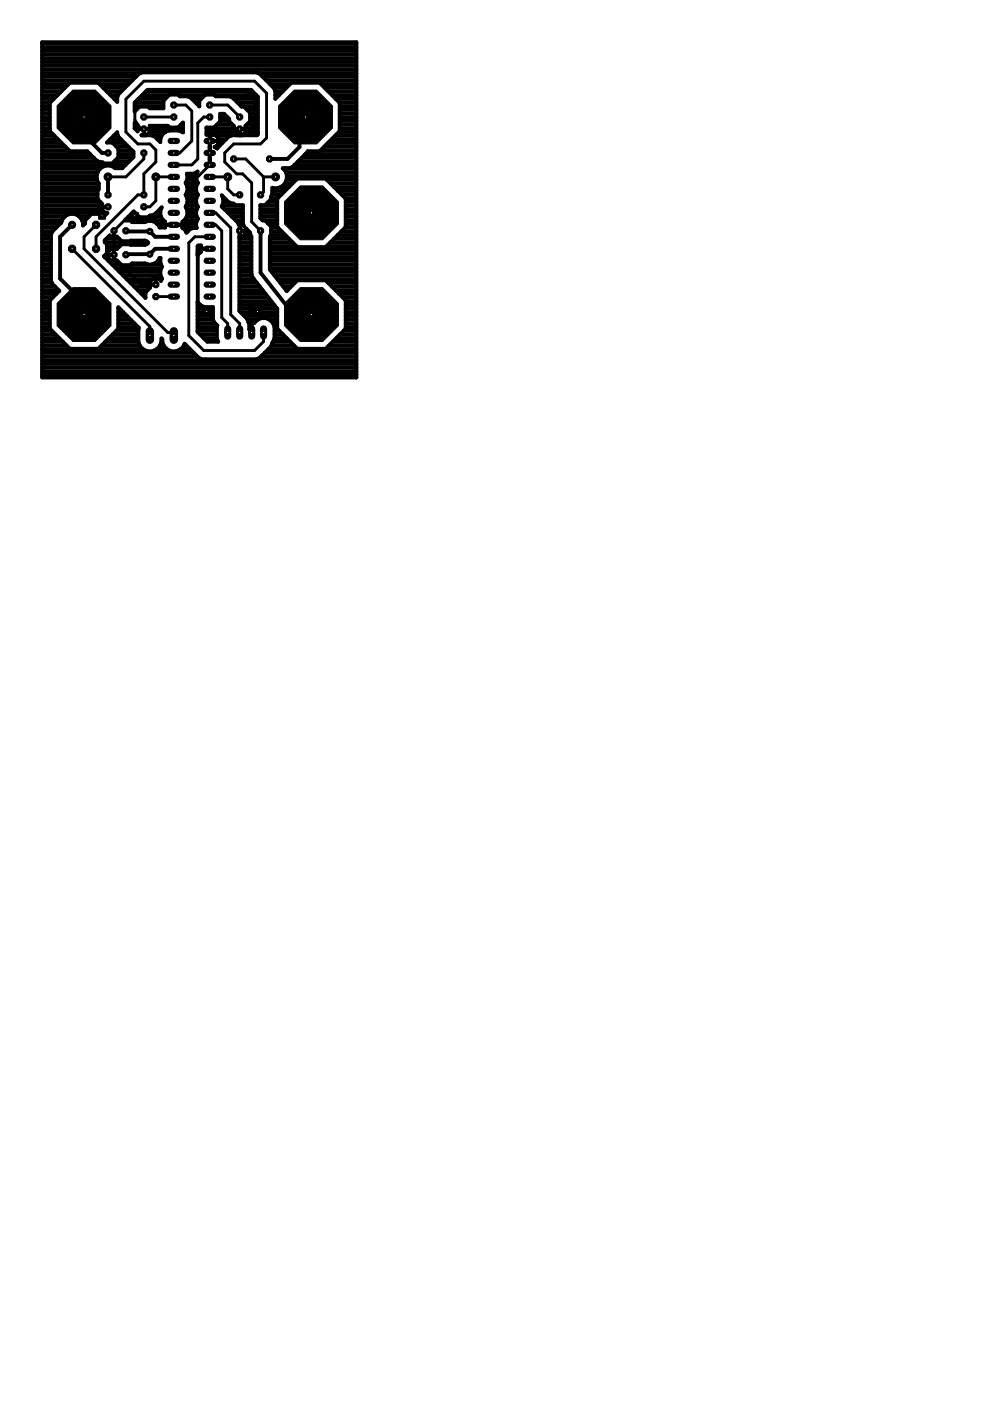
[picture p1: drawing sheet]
<svg xmlns="http://www.w3.org/2000/svg" width="210mm" height="297mm" viewBox="0 0 210 297" stroke-linecap="round" stroke-linejoin="round" font-family="sans-serif">
<g fill="#000" stroke="#000" stroke-width=".83">
<path d="M8.9 9h66.7zM8.9 19.4h4.1zM8.9 18.6h4.9zM8.9 17.8h5.6zM8.9 17h19.1zM8.9 16.3h19.9zM8.9 15.5h20.9zM8.9 14.7h66.7zM8.9 13.9h66.7zM8.9 13.1h66.7zM8.9 12.4h66.7zM8.9 11.6h66.7z"/>
<path d="M8.9 10.8h66.7zM8.9 10h66.7zM8.9 9.2h66.7zM14.8 17.5l-4.2 4.3zM14.8 17.5h6zM21.1 17.8h6.2zM21.9 18.6h4.6zM22.6 19.4h3.1zM25.1 20l-.3 .6zM28.9 16.2l-3.8 3.8zM29.5 15.6l-.6 .6zM29.5 15.6l.6-.3z"/>
<path d="M30.9 19.4h22.7zM31.3 19h21.9zM53.2 19l1.5 1.5zM30.1 15.3h23.5zM53.6 15.3h.8zM54.7 15.5h20.9zM54.4 15.3l.6 .3zM55.7 16.3h19.9zM56.5 17h19.1zM57.2 17.8h4.3zM55 15.6l2.6 2.6zM58 18.6h2.7z"/>
<path d="M57.6 18.2l.5 .5zM58.1 18.7l.3 .7zM58.4 19.4h1.5zM61.8 17.5l-3.4 3.5zM61.8 17.5h6zM68.1 17.8h7.5zM68.8 18.6h6.8zM69.6 19.4h6zM75.6 9v71zM8.9 39.7h12zM8.9 38.9h12zM8.9 38.1h11.7z"/>
<path d="M8.9 37.3h11.6zM8.9 36.6h11.8zM8.9 35.8h12.4zM8.9 35h17.7zM8.9 34.2h11.9zM8.9 33.4h11zM8.9 32.7h10.2zM8.9 31.9h5.7zM8.9 31.1h4.9zM8.9 30.3h4.1zM8.9 29.5h3.4zM8.9 28.7h2.6z"/>
<path d="M8.9 28h1.8zM8.9 27.2h1.7zM8.9 26.4h1.7zM8.9 25.6h1.7zM8.9 24.8h1.7zM8.9 24.1h1.7zM8.9 23.3h1.7zM8.9 22.5h1.7zM8.9 21.7h1.7zM8.9 21h2.5zM8.9 20.2h3.3zM10.6 21.8v6z"/>
<path d="M10.6 27.8l4.2 4.3zM14.8 32.1h3.7zM18.5 32.1l1.5 1.4zM20 33.5l.5 .6zM20.5 34.1l.7 .3zM20.5 37v1zM20.5 38l.4 .9zM20.9 36.2l-.4 .8zM20.9 38.9v1.3zM21.2 34.4h.5zM20.9 36.2l.6-.7zM17.8 28.6l3.8 3.8z"/>
<path d="M21.6 32.4h1.3zM21.7 34.4l.3 .2zM22 34.6h1.8zM21.5 35.5l.9-.4zM22.7 30.2l2.1-2.2zM22.4 35.1h1zM23.4 29.5h2.2zM23.4 20.2h1.6zM25.1 33.3l-1.3 1.3zM22.7 30.2h1.1zM23.9 30.3h2.5zM24.2 28.7h.8z"/>
<path d="M24.2 21h.6zM23.4 35.1l.8 .4zM24.2 34.2h3.2zM24.2 35.5l.2 .2zM24.7 31.1h2.5zM24.8 20.6v.8zM24.8 21.4v.2zM20.8 17.5l4 4.1zM24.8 28v.4zM24.8 28.4l.3 .6zM25 33.4h3.2zM25.1 31.5v1.8z"/>
<path d="M23.8 30.2l1.3 1.3zM25.1 32.7h3.2zM25.1 31.9h2.9zM25.1 29l.6 .6zM25.7 29.6l2.5 2.5zM24.4 35.7h1.5zM28.2 32.1l.1 .1zM28.3 32.2v1.1zM25.9 35.7l2.4-2.4zM28.6 26v1.2zM28.6 26l.7 .7zM28.6 21.8v1.8z"/>
<path d="M28.6 21.8l2.7-2.8zM28.6 27.2h.6zM28.6 26.4h.4zM28.6 23.3h.3zM28.6 22.5h6zM28.6 21.7h6zM29.2 26.8v.5zM29.2 27.3h1.3zM29.2 27.3v.6zM28.6 27.2l.6 .7zM29.3 26.7l-.1 .1zM29.4 21h5.7z"/>
<path d="M29.6 22.6l-1 1zM30 28.7h.5zM30.2 20.2h5.6zM30.5 27.3v1.4zM30.5 28.7h.6zM30.5 27.3h1.3zM31.1 28.7l.7-.8zM29.6 22.6h1.8zM31.7 28h3.4zM31.8 26.7h3.8zM31.4 22.6l.4 .4zM31.8 27.3v.6z"/>
<path d="M31.8 26.8v.5zM31.7 26.7l.1 .1zM31.8 27.2h7zM30 28.7h2.2zM32.3 28.7h2zM32.2 28.7l.6 .3zM32.8 29l.5 .5zM33.4 29.5h.6zM34 29.5v.6zM33.3 29.5l.7 .6zM34.3 28.6l-.3 .9zM34.6 21.4v1.6z"/>
<path d="M31.8 23h2.8zM34.3 28.6l.6-.6zM35.6 26.7l.3 .3zM34.9 28l.9-.3zM35.9 27h1.9zM35.9 20.1l-1.3 1.3zM37.8 27l1-1zM35.9 20.1h1.9zM37.9 20.2h5.6zM35.8 27.7h2.2zM37.8 20.1l.3 .3zM38.4 26.4h.4z"/>
<path d="M38.7 28h.1zM38 27.7l.8 .3zM38.8 26v2.1zM39.7 38l-.3 .8zM39.4 38.9h2.5zM39.6 36.8h.7zM39.6 38.1h2.1zM39.4 38.8l.3 .8zM39.7 37.1v.9zM39.6 36.8l.1 .3zM39.7 39.7h1.9zM39.7 37.3h1.9z"/>
<path d="M38.1 20.4h1.7zM40.3 36.8h.7zM39.8 20.4l.6 .3zM40.7 21h2zM40.4 20.7l.6 .5zM41 36.8l.7-.3zM41.5 21.7h.7zM41.6 37.1v.9zM41.6 38l.3 .8zM41.6 39.6v.9zM41.7 36.6h.1zM41.7 36.5l.2-.1z"/>
<path d="M41.9 36.4l-.3 .7zM41.9 38.8l-.3 .8zM41 21.2l1.2 1.3zM42.2 21.4v1.2zM42.2 21.4l1.4-1.3zM43.8 27v1.6zM43.8 27h1.6zM43.8 28h5.8zM43.8 27.2h5.7zM44.5 33.7v1.3zM44.5 32.4v1.3zM44.5 31.2v1.2z"/>
<path d="M44.5 29.9v1.3zM44.5 29.9h1.9zM44.5 28.6v1.3zM43.8 28.6h.7zM44.5 28.6h.7zM45.4 27l1.3-1.3zM43.6 20.1h1.8zM45.2 28.6h.2zM45.5 31.2l.1-.1zM45.5 20.2h8.8zM45.5 31.2h.1zM45.6 31.1l.2-.1z"/>
<path d="M45.4 28.6l.2 .1zM45.7 31.1h.7zM45.4 20.1l.3 .3zM45.8 28.7h3.2zM45.6 31.2l.2 .1zM45.8 31l.2-.1zM45.6 28.7l.2 .1zM45.8 31.3l.2 .1zM46.1 30.8l-.1 .1zM45.8 28.8l.2 .1zM46 26.4h3.3zM46.2 30.6l-.1 .2z"/>
<path d="M46 28.9l.1 .1zM46.4 30.4l-.2 .2zM46.1 29l.1 .2zM46.4 30.2v.2zM46.2 29.2l.2 .2zM46.4 30.3h.7zM46.4 29.5h1.5zM46.4 30v.2zM46.4 29.4v.2zM46.4 29.6v.2zM46.6 30.9l-.5 .5zM46.7 24.1v1.6z"/>
<path d="M46.7 24.1h.8zM46.7 25.6h1.9zM46.7 24.8h1.5zM47.5 24.1l1.1 1.1zM45.7 20.4h2.2zM48.5 29l-1.9 1.9zM48.6 25.2v.5zM48.6 25.7l1 1zM47.9 20.4h.7zM48.5 29l.7-.3zM48.6 20.4l.7 .3zM49.5 26.8v.5z"/>
<path d="M49.5 27.3h1.3zM49.5 27.3v.6zM49.5 27.9l.8 .8zM49.6 21h5.1zM49.6 26.7l-.1 .1zM49.2 28.7h.7zM50.3 28.7h.5zM50.4 21.7h4.3zM50.8 27.3v1.4zM50.8 28.7h.6zM50.8 27.3h1.3zM51.1 22.5h3.6z"/>
<path d="M49.3 20.7l1.9 1.9zM51.4 28.7l.7-.8zM51.2 22.6h.5zM52 26.7l1-1zM52.1 28h2.6zM52.1 27.3v.6zM52.1 26.8v.5zM52 26.7l.1 .1zM52.1 27.2h2.6zM52.3 26.4h2.4zM52.4 23.3h2.3zM53 23.9v1.8z"/>
<path d="M51.7 22.6l1.3 1.3zM53 25.6h1.7zM53 24.8h1.7zM53 24.1h1.7zM49.9 28.7h4.6zM54.7 20.5v8zM54.7 28.5l-.2 .2zM57.1 33.7h3.9zM57.7 39.8l.3 .1zM58 39.9h.9zM58.4 19.4v1.6zM58.4 20.2h.8z"/>
<path d="M58.9 39.9l.9-.4zM59.4 39.7h1.8zM59.8 39.5l.7-.6zM59.9 35.7h.7zM60.1 35.8h15.5zM60.4 38.9h1.6zM60.8 38l-.3 .9zM59.9 35.7l.6 .5zM60.6 35.7h.8zM60.6 36.6h15zM60.7 38.1h2.1zM60.8 37v1z"/>
<path d="M60.5 36.2l.3 .8zM60.8 37.3h14.8zM61 33.7l2.5-2.5zM61.4 35.7l.7-.4zM62.1 35.3l2.5-2.5zM62.4 35h13.2zM63 37.9l-4.2 4.2zM63.2 34.2h12.4zM63.5 26.1v5.1zM64 33.4h11.6zM64.6 32.8l.6-.5zM64.8 32.7h10.8z"/>
<path d="M65.2 32.1v.2zM65.2 32.1h2.6zM72 27.8l-4.2 4.3zM68 31.9h7.6zM68.8 31.1h6.8zM63 37.9h6zM69.3 38.1h6.3zM69.5 30.3h6.1zM70.1 38.9h5.5zM70.3 29.5h5.3zM70.4 20.2h5.2zM70.9 39.7h4.7z"/>
<path d="M71.1 28.7h4.5zM71.2 21h4.4zM71.9 28h3.7zM71.9 21.7h3.7zM72 21.8v6zM67.8 17.5l4.2 4.3zM72 27.2h3.6zM72 26.4h3.6zM72 25.6h3.6zM72 24.8h3.6zM72 24.1h3.6zM72 23.3h3.6z"/>
<path d="M72 22.5h3.6zM8.9 60h2.1zM8.9 59.2h1.9zM8.9 58.4h1.9zM8.9 57.6h1.9zM8.9 56.9h1.9zM8.9 56.1h1.9zM8.9 55.3h1.9zM8.9 54.5h1.9zM8.9 53.7h1.9zM8.9 53h1.9zM8.9 52.2h1.9z"/>
<path d="M8.9 51.4h1.9zM8.9 50.6h1.9zM8.9 49.8h1.9zM8.9 49h2.2zM8.9 48.3h3zM8.9 47.5h3.8zM8.9 46.7h4.3zM8.9 45.9h4.9zM8.9 45.1h13.4zM8.9 44.4h12.7zM8.9 43.6h12.7zM8.9 42.8h12.4z"/>
<path d="M8.9 42h11.8zM8.9 41.2h11.8zM8.9 40.5h11.8zM10.8 49.8v.8zM10.8 50.6v8.9zM10.8 59.5l.3 .7zM11.1 49.1l-.3 .7zM12.7 50.2v8.9zM12.7 50.2l2.6-2.5zM13 47.2l-1.9 1.9zM13.3 46.4l-.3 .8zM14 45.7l-.7 .7z"/>
<path d="M14 45.7l.8-.3zM14.8 45.4h.9zM15.7 45.4l.9 .3zM16.8 45.9h2zM16.6 45.7l.6 .7zM17.4 46.7h.7zM17.6 47.2v.6zM17.2 46.4l.4 .8zM17.6 47.5h.3zM18.1 46.7v.6zM18.1 47.3l-.5 .5zM19.4 45.4l-1.3 1.3z"/>
<path d="M20.7 40.4v1.8zM20.7 42.2l1 1zM20.9 40.2l-.2 .2zM21 43.9h1.9zM19.4 45.4h1.9zM21.6 43.3v.6zM21.6 43.9h1.3zM21.6 43.9v.5zM21.6 44.4l.8 .8zM21 43.9l.6 1.9zM21.6 43.3l.1-.1zM21.9 45.9h.1z"/>
<path d="M21.3 45.4l.6 .6zM22 54.3l.7-.6zM22.2 51v.3zM22.2 51l1.1-1.1zM22.2 54.5h.6zM22.3 51.4h9zM22.4 45.2h.4zM22.6 50.6h2.7zM22.6 53.7h.2zM22.7 51.8v1.9zM22.2 51.3l.5 .5zM22.7 53h.6z"/>
<path d="M22.7 52.2h2.7zM22.8 45.2l-.9 .8zM22.8 53.5v.5zM22.8 54h1.4zM22.8 54v.5zM22.8 54.5l.8 .8zM22.9 37.5v3.8zM23 55.3h.6zM23.3 49.9l.3 .3zM23.6 50.2h.6zM23.6 52.7l-.8 .8zM23.6 55.3h.6z"/>
<path d="M23.8 56.1h1.8zM24.2 49v1.2zM24.2 52.7v1.3zM23.6 52.7h.6zM24.2 54v1.3zM24.2 50.2h.5zM24.2 55.3h.5zM24.6 56.9h9.6zM24.7 50.2h.1zM24.2 52.7h.5zM24.7 55.3l.1-.1zM24.7 55.3h.2z"/>
<path d="M24.8 50.2l1 .9zM24.7 52.7l.1 .1zM24.8 55.2l1 1zM25.3 57.6h8.7zM25.8 51.1h1.8zM25.8 51.8l-1 1zM25.8 56.2h1.8zM26.1 58.4h8zM26.5 46.7l1.8-1.9zM26.5 46.7h8.1zM26.8 49.1h5zM26.8 53.9h5z"/>
<path d="M26.9 59.2h5.4zM27.2 45.9h2.3zM26.5 46.7h1.1zM27.6 51.1l.1-.1zM25.8 51.8h1.8zM27.6 56.2l.4-.4zM27.7 60h4zM27.7 51h3zM27.6 51.8l.1 .1zM27.7 56.1h3.6zM27.6 46.7l.4 .4zM28 55.8h2.7z"/>
<path d="M28 45.1h.7zM28.3 44.8l1.3 1.3zM28.6 45.8l.6 .6zM29.6 46.1h1.8zM28 47.1h2.7zM30.7 51l.4 .2zM27.7 51.9h3zM30.7 55.8l.6 .3zM31.1 51.2l.3 .3zM30.7 51.9l.4-.1zM30.7 47.1l.6-.3zM31.3 56.1h.9z"/>
<path d="M31.8 45.7l-.4 .4zM31.1 51.8l.3-.3zM31.6 45.9h2.5zM31.7 59.8v.5zM31.8 49.1l1.1 1.1zM31.8 53.9l1.1-1.2zM31.8 45.7h.4zM32.2 45.7l.6-.3zM31.3 46.8h.9zM32.2 56.1l.8-.3zM32.3 56.1h1.8zM32.5 59l-.8 .8z"/>
<path d="M32.8 45.4l1.3-1.2zM32.9 50.2h4zM32.9 52.7h4zM32.2 46.8l.8 .4zM33 55.8l.7-.7zM33 59v1.3zM32.5 59h.5zM33.1 45.1h.9zM33.3 47.5h1.6zM33.5 55.3h.5zM33 59h.6zM33 47.2l.7 .6z"/>
<path d="M33.8 54.7l-.1 .4zM33.8 59.2h.5zM33.7 47.8l.1 .4zM33.8 54.7h.2zM33.9 44.4h.2zM34 44.7v.9zM34 45.6l.3 .8zM34 54.8v.9zM34 55.7l.3 .8zM34 57.4v.9zM34 58.3l.3 .8zM34 54.7v.1z"/>
<path d="M34.1 44.2l.2-.2zM33.6 59l.5 .6zM34.3 44l-.3 .7zM34.3 46.4l.6 .6zM34.3 56.6l-.3 .8zM34.3 59.1l-.2 .5zM34.9 47.7h2zM34.9 47.8v.2zM34.9 47.3v.3zM34.9 48l.1 .2zM35 47.2l-.1 .1zM33.8 48.2h1.2z"/>
<path d="M35 47v.2zM36.9 47.7h1.9zM38.7 48.2v.1zM38.7 48.3h3zM38.8 48l-.1 .2zM38.7 47v.2zM38.8 47l.6-.6zM38.8 47.8v.2zM38.7 47.2l.1 .1zM38.8 47.5h2.8zM38.8 47.3v.3zM39.1 46.7h2.7z"/>
<path d="M38.8 48.3l.6 .7zM39.7 45.6l-.3 .8zM39.7 43l-.3 .8zM39.7 40.5l-.3 .8zM39.4 41.2h2.5zM39.4 49h.4zM39.5 43.6h2.3zM39.4 49l.1 .3zM39.6 45.9h2.1zM39.6 44.4h2.1zM39.7 42h2zM39.7 44.7v.9z"/>
<path d="M39.4 43.9l.3 .8zM39.7 42.1v.9zM39.4 41.3l.3 .8zM39.7 39.6v.9zM39.7 49.1l-.2 .2zM39.7 45.1h1.9zM39.7 42.8h1.9zM39.7 40.5h1.9zM40.2 48.6l-.5 .5zM40.2 48.6l.7-.3zM41.6 40.5l.3 .8zM41.6 42.1v.9z"/>
<path d="M41.6 43l.3 .8zM41.6 44.7v.9zM41.6 45.6l.3 .8zM41.6 47.2v.9zM41.6 48.1l.1 .2zM40.9 48.3h.8zM41.9 52.2v2zM42.1 52l-.2 .2zM41.9 53.7h.3zM41.9 53h.6zM41.9 41.3l-.3 .8zM41.9 43.9l-.3 .8z"/>
<path d="M41.9 46.4l-.3 .8zM41.9 54v.2zM41.9 53.4l.7-.7zM42 52.2h.6zM42.1 52h.4zM42.5 52.7h2zM42.5 52.9v.1zM42.5 52.4v.2zM42.5 53l.1 .3zM41.9 54l.7-.6zM42.6 52.7h1.9zM42.6 52.2l-.1 .2z"/>
<path d="M42.6 53.3l.1 .1zM42.7 52.1l-.1 .1zM47.3 43l-.3 .8zM47 41.4l1 1zM47.1 43.6h4.4zM47.3 42h.3zM47 43.8l.3 .3zM47.3 42.1v.9zM47 41.4l.3 .7zM47.3 42.8h1.1zM47.6 44.4h3.9zM48 42.4l.5 .5z"/>
<path d="M48.4 45.1h3.1zM48.5 42.9l.7 .3zM49.1 45.9h2.4zM49.2 43.2h.4zM49.6 43.2l.3 .3zM49.9 43.5h1.6zM49.9 46.7h1.6zM47.3 44.1l3.2 3.1zM50.6 47.5h.9zM50.5 47.2l.1 .4zM50.8 60h3.7zM50.8 59.2h3z"/>
<path d="M50.8 58.4h2.6zM50.8 57.6h2.5zM50.8 56.9h2.5zM50.8 56.1h2.5zM50.8 55.3h2.5zM50.8 54.5h2.5zM50.8 53.7h2.5zM50.8 53h2.5zM50.8 52.2h2.5zM50.8 51.4h2.5zM50.8 50.6h2.5zM50.8 47.6v1.3z"/>
<path d="M50.6 47.6h.2zM50.8 48.9v1.3zM50.8 50.2h.6zM50.8 48.9h1.3zM50.8 47.6h.6zM51.4 50.2l.7-.7zM51.5 43.5v3.9zM51.5 47.4l.3 .6zM51.4 47.6l.4 .4zM51.8 49.8h1.2zM52.1 48.9v.6zM52.1 48.4v.5z"/>
<path d="M52.1 48.4l.2 .2zM52.1 49h.6zM52.3 48.6l.7 .7zM53 49.3v.5zM53 49.8l.3 .3zM53.3 58v.1zM53.3 50.1v7.6zM53.3 57.7v.3zM53.3 58.1v.1zM53.3 58.2l.1 .3zM53.4 58.5l.1 .2zM53.5 58.7l.1 .1z"/>
<path d="M53.6 58.8v.1zM53.6 58.9l.2 .2zM53.8 59.1l5 6.4zM55.2 43.5v2.8zM55.2 43.5h1zM55.2 45.9h3.6zM55.2 45.1h3.6zM55.2 44.4h3.6zM55.2 43.6h3.6zM55.2 57.8l7 8.9zM55.2 48.9v8.9zM55.6 46.7h3.2z"/>
<path d="M55.2 46.3l.5 .4zM55.7 46.7h.5zM56.2 43.5l1.3-1.3zM56.9 42.8h1.9zM56.9 47.5h1.9zM57.2 50.1v7zM57.2 50.1l.3-.3zM57.2 56.9h18.4zM57.2 56.1h18.4zM57.2 55.3h18.4zM57.2 54.5h18.4zM57.2 53.7h18.4z"/>
<path d="M57.2 53h18.4zM57.2 52.2h5.6zM57.2 51.4h4.8zM57.2 50.6h4.1zM57.5 48v1.8zM56.2 46.7l1.3 1.3zM57.5 41.7v.5zM57.7 41l-.2 .7zM57.5 49.8h3zM57.5 49h2.2zM57.5 48.3h1.4zM57.5 42h1.4z"/>
<path d="M57.6 57.6h18zM57.7 41.2h1.9zM57.7 39.8v1.2zM57.7 40.5h2.7zM58.2 58.4h17.4zM58.8 42.1v6zM58.8 48.1l4.2 4.3zM58.8 59.2h16.8zM59.4 60h3.1zM63 59.4l-2.2 2.3zM63 52.4h6zM63 59.4h6z"/>
<path d="M69 52.4l4.3-4.3zM69.3 52.2h6.3zM69.6 60h6zM70 51.4h5.6zM70.8 50.6h4.8zM71.6 49.8h4zM71.6 40.5h4zM72.4 49h3.2zM72.4 41.2h3.2zM73.2 48.3h2.4zM73.2 42h2.4zM73.3 42.1v6z"/>
<path d="M69 37.9l4.3 4.2zM73.3 47.5h2.3zM73.3 46.7h2.3zM73.3 45.9h2.3zM73.3 45.1h2.3zM73.3 44.4h2.3zM73.3 43.6h2.3zM73.3 42.8h2.3zM8.9 79.5h66.7zM8.9 78.7h66.7zM8.9 77.9h66.7zM8.9 77.2h66.7z"/>
<path d="M8.9 76.4h66.7zM8.9 75.6h32.9zM8.9 74.8h32.2zM8.9 74h21.4zM8.9 73.2h5.2zM8.9 72.5h4.4zM8.9 71.7h3.6zM8.9 70.9h2.8zM8.9 70.1h2.1zM8.9 69.3h1.7zM8.9 68.6h1.7zM8.9 67.8h1.7z"/>
<path d="M8.9 67h1.7zM8.9 66.2h1.7zM8.9 65.4h1.7zM8.9 64.7h1.7zM8.9 63.9h1.7zM8.9 63.1h2.3zM8.9 62.3h3zM8.9 61.5h3.5zM8.9 60.7h2.7zM10.6 63.7v6zM10.6 69.7l4.2 4.3zM11.1 60.2l.5 .5z"/>
<path d="M11.6 60.7l1 1zM12.6 61.7l-2 2zM14.8 74h6zM17.8 64.2v2.5zM12.7 59.1l5.1 5.1zM20.8 74l4.3-4.3zM21.5 73.2h8.1zM22.3 72.5h7zM23.1 71.7h6.2zM23.9 70.9h5.4zM24.7 70.1h4.6zM25.1 65.2v4.5z"/>
<path d="M25.1 65.2l4.3 4.3zM25.1 69.3h4.2zM25.1 68.6h3.4zM25.1 67.8h2.6zM25.1 67h1.8zM25.1 66.2h1zM25.1 65.4h.3zM28.4 60.7h3.3zM29.2 61.5h2.1zM29.3 69.8v2.7zM29.3 72.5l.4 .9zM29.4 69.5l-.1 .3z"/>
<path d="M29.7 73.4l.7 .7zM30 62.3h.8zM30.4 74.1l.9 .4zM30.8 62v1.1zM22 54.3l8.8 8.8zM31.3 74.5h1zM31.7 60.3h1.3zM31.7 60.3v.6zM31.7 60.9l.1 .1zM31.8 61l-1 1zM32.3 74.5l.9-.4zM33.2 74.1l.6-.7z"/>
<path d="M33.3 74h2.1zM34.2 72.5l-.4 .9zM33.9 73.2h.8zM34.2 71.8v.7zM34.2 71.8l.2 .1zM34.2 72.5h.2zM34.4 71.9v.6zM34.4 72.5l.4 .9zM34.8 73.4l.7 .7zM35.5 74.1l.9 .4zM36.4 74.5h.9zM37.3 74.5l.9-.4z"/>
<path d="M38.2 74.1l.7-.7zM38.3 74h2zM39.1 72.9l-.2 .5zM39 73.2h.5zM39.1 72.9l3 3zM41.9 64v6.4zM41.9 64v.1zM41.9 70.1h4.1zM41.9 69.3h4.1zM41.9 68.6h3.7zM41.9 67.8h3.3zM41.9 67h3.2z"/>
<path d="M41.9 66.2h3.2zM41.9 65.4h3.2zM41.9 64.7h.5zM41.9 64.1l.7 .7zM41.9 53.4v10.8zM42.1 75.9l.7 .3zM42.4 70.9h3.6zM42.6 64.8l.8 .3zM42.8 76.2h.8zM43.2 71.7h2.8zM43.4 65.1h1.7zM43.6 76.2h10.8z"/>
<path d="M41.9 64.2l1.9 1.9zM41.9 70.4l2.1 2.1zM45.1 65.1v2.6zM45.1 67.7l.3 .7zM45.4 68.4l.6 .5zM46 68.9l.1 .1zM46 69.3v2.4zM46 71.7l.3 .8zM46.1 69l-.1 .3zM44 72.5h2.3zM50.8 50.2v15.7zM50.8 65.4h8z"/>
<path d="M50.8 64.7h7.3zM50.8 63.9h6.7zM50.8 63.1h6.1zM50.8 62.3h5.5zM50.8 61.5h4.9zM50.8 60.7h4.3zM51.1 66.2h7.7zM51.8 67h7zM50.8 65.9l1.6 1.7zM52.5 67.8h2.1zM52.4 67.6l.3 .6zM52.7 65.4l.7-.6z"/>
<path d="M52.7 68.3l.1 .1zM52.8 68.4h.2zM53 68.4l.2-.1zM53.3 68.3v2.2zM53.4 68.3v2.2zM53.5 68.3l.2 .1zM53.7 68.4h.2zM54.4 76.2l.6-.3zM53.9 68.4l.7-.6zM52.7 65.4l1.9 .7zM55 75.9l.6-.5zM55.3 75.6h20.3z"/>
<path d="M54.6 67.8l.8-.4zM55.6 75.4l1.9-1.9zM56.1 74.8h19.5zM55.4 67.4h.9zM56.9 74h18.7zM57.2 67.8h1.6zM56.3 67.4l.9 .4zM57.7 72.8l-.2 .7zM57.6 73.2h4.7zM57.8 72.6l-.1 .1zM58.2 71.7l-.4 .9zM57.2 67.8l.6 .6z"/>
<path d="M57.9 72.5h3.6zM57.9 68.6h.9zM58.2 69.3v2.4zM57.8 68.4l.4 .9zM58.2 71.7h2.5zM58.2 70.9h1.8zM58.2 70.1h1zM58.2 69.3h.6zM58.8 65.5v4.2zM58.8 69.7l4.2 4.3zM60 60.7h1.7zM60.7 61.5h.2z"/>
<path d="M57.2 57.1l3.6 4.6zM62.2 66.7h3.8zM63 74h6zM73.3 69.7l-4.3 4.3zM69.8 73.2h5.8zM70.4 60.7h5.2zM70.5 72.5h5.1zM71.1 61.5h4.5zM71.3 71.7h4.3zM71.9 62.3h3.7zM72.1 70.9h3.5zM72.7 63.1h2.9z"/>
<path d="M72.9 70.1h2.7zM73.3 63.7v6zM69 59.4l4.3 4.3zM73.3 69.3h2.3zM73.3 68.6h2.3zM73.3 67.8h2.3zM73.3 67h2.3zM73.3 66.2h2.3zM73.3 65.4h2.3zM73.3 64.7h2.3zM73.3 63.9h2.3zM8.9 9v71z"/>
<path d="M8.9 80h66.7z"/>
</g>
<g fill="#000" stroke="#000" stroke-width=".61">
<path d="M30.5 17.2h23.5zM28.6 21.6l2.5-2.5zM31.1 19.1h21zM54 17.2l2.5 2.5zM56.5 19.7v9.6zM17.8 24.8v3.8zM22.9 37.5h3.8zM26.7 21v7zM26.7 21l3.8-3.8zM26.7 37.5l3.8-3.8zM28.6 25.4l1.3 1.9zM28.6 21.6v3.8z"/>
<path d="M26.7 28l2.5 2.5zM29.9 27.3h.6zM30.5 24.8h6.4zM33 34.3l-2.5 2.6zM30.5 32.4v1.3zM29.2 30.5h2.6zM33 31.8v2.5zM31.8 30.5l1.2 1.3zM33 37.5h3.9zM36.9 32.4h1.2zM36.9 35h3.8zM38.1 32.4l2.6-2.5z"/>
<path d="M36.9 22.3h2.5zM40.7 38.8l3.8-3.8zM40.7 23.5v6.4zM39.4 22.3l1.3 1.2zM40.7 35l1.2-1.3zM41.9 26.1v7.6zM41.9 26.1l1.3-1.3zM43.2 24.8h1.3zM44.5 29.9v2.5zM44.5 32.4v2.6zM44.5 29.3v.6zM44.5 29.3l1.2-1.3z"/>
<path d="M44.5 22.3h3.8zM44.5 37.5h3.8zM45.7 28h4.5zM47.6 32.4v1.9zM47.6 34.3l2.6 2.6zM48.3 22.3l2.5 2.5zM48.3 37.5v2.5zM49.6 30.5l-2 1.9zM50.2 28l.6-.7zM50.2 36.9h1.3zM50.8 27.3h1.9zM51.5 36.9l1.9 1.9z"/>
<path d="M49.6 33.7h2.5zM52.7 27.3l1.3-.6zM53.4 38.8v8.2zM52.1 19.1l1.9 1.9zM54 21v5.7zM49.6 30.5h5.6zM52.1 33.7l3.8 3.8zM55.9 37.5h2.5zM56.5 29.3l-1.3 1.2zM63.5 26.1l1.3-1.3zM17.8 50.2l2.6-2.5zM17.8 50.2v2.5z"/>
<path d="M20.4 50.2v2.5zM29.2 41.3l-8.8 8.9zM24.2 48.9v5.1zM26.7 46.4l-2.5 2.5zM24.2 54v.7zM24.2 54.7l5.7 5.6zM26.7 48.9l.1 .2zM26.7 54l.1-.1zM26.7 46.4h2.5zM29.2 46.4h3.8zM29.2 41.3h1.3zM30.5 36.9v4.4z"/>
<path d="M30.5 43.9h1.3zM33 42.6l-1.2 1.3zM33 46.4l1.3 1.3zM33 37.5v5.1zM34.3 47.7h2.6zM36.9 47.7h3.1zM40 47.7l.7-.7zM40 51.5l1.3-1.3zM40.7 38.8v8.2zM41.3 50.2h3.2zM44.5 45.1h1.2zM44.5 47.7h1.2z"/>
<path d="M45.7 47.7l1.3 1.2zM48.3 40l1.3 1.3zM45.7 45.1l3.2 3.2zM49.6 41.3h1.2zM53.4 47l1.8 1.9zM55.2 41.3l.7-.6zM55.9 37.5v3.2zM29.9 60.3h3.1zM15.3 52.7l16.5 16.5zM31.8 69.2v1.9zM33 62.9h3.9zM17.8 52.7l17.8 17.8z"/>
<path d="M35.6 70.5h.6zM36.2 70.5l.7 .6zM40 71.1l3.2 3.2zM40 51.5v19.6zM43.2 74.3h10.8zM47 48.9v18.4zM48.3 68.6v1.9zM47 67.3l1.3 1.3zM48.9 48.3v18.4zM50.8 48.9v17.2zM50.8 68.6v1.9zM48.9 66.7l1.9 1.9z"/>
<path d="M50.8 66.1l1.9 1.9zM52.7 68v1.9zM52.7 69.9l.7 .6zM54 74.3l1.9-1.9zM55.9 70.5v1.9z"/>
</g>
<path d="M36.2 29.9h1.3z" fill="#000" stroke="#000" stroke-width="1.3"/>
<circle cx="36.9" cy="29.9" r=".4" fill="#fff" stroke="#000" stroke-width=".21"/>
<path d="M36.2 32.4h1.3z" fill="#000" stroke="#000" stroke-width="1.3"/>
<circle cx="36.9" cy="32.4" r=".4" fill="#fff" stroke="#000" stroke-width=".21"/>
<path d="M36.2 35h1.3z" fill="#000" stroke="#000" stroke-width="1.3"/>
<circle cx="36.9" cy="35" r=".4" fill="#fff" stroke="#000" stroke-width=".21"/>
<path d="M36.2 37.5h1.3z" fill="#000" stroke="#000" stroke-width="1.3"/>
<circle cx="36.9" cy="37.5" r=".4" fill="#fff" stroke="#000" stroke-width=".21"/>
<path d="M36.2 40h1.3z" fill="#000" stroke="#000" stroke-width="1.3"/>
<circle cx="36.9" cy="40" r=".4" fill="#fff" stroke="#000" stroke-width=".21"/>
<path d="M36.2 42.6h1.3z" fill="#000" stroke="#000" stroke-width="1.3"/>
<circle cx="36.9" cy="42.6" r=".4" fill="#fff" stroke="#000" stroke-width=".21"/>
<path d="M36.2 45.1h1.3z" fill="#000" stroke="#000" stroke-width="1.3"/>
<circle cx="36.9" cy="45.1" r=".4" fill="#fff" stroke="#000" stroke-width=".21"/>
<path d="M36.2 47.7h1.3z" fill="#000" stroke="#000" stroke-width="1.3"/>
<circle cx="36.9" cy="47.7" r=".4" fill="#fff" stroke="#000" stroke-width=".21"/>
<path d="M36.2 50.2h1.3z" fill="#000" stroke="#000" stroke-width="1.3"/>
<circle cx="36.9" cy="50.2" r=".4" fill="#fff" stroke="#000" stroke-width=".21"/>
<path d="M36.2 52.7h1.3z" fill="#000" stroke="#000" stroke-width="1.3"/>
<circle cx="36.9" cy="52.7" r=".4" fill="#fff" stroke="#000" stroke-width=".21"/>
<path d="M36.2 55.3h1.3z" fill="#000" stroke="#000" stroke-width="1.3"/>
<circle cx="36.9" cy="55.3" r=".4" fill="#fff" stroke="#000" stroke-width=".21"/>
<path d="M36.2 57.8h1.3z" fill="#000" stroke="#000" stroke-width="1.3"/>
<circle cx="36.9" cy="57.8" r=".4" fill="#fff" stroke="#000" stroke-width=".21"/>
<path d="M36.2 60.3h1.3z" fill="#000" stroke="#000" stroke-width="1.3"/>
<circle cx="36.9" cy="60.3" r=".4" fill="#fff" stroke="#000" stroke-width=".21"/>
<path d="M36.2 62.9h1.3z" fill="#000" stroke="#000" stroke-width="1.3"/>
<circle cx="36.9" cy="62.9" r=".4" fill="#fff" stroke="#000" stroke-width=".21"/>
<path d="M43.8 62.9h1.3z" fill="#000" stroke="#000" stroke-width="1.3"/>
<circle cx="44.5" cy="62.9" r=".4" fill="#fff" stroke="#000" stroke-width=".21"/>
<path d="M43.8 60.3h1.3z" fill="#000" stroke="#000" stroke-width="1.3"/>
<circle cx="44.5" cy="60.3" r=".4" fill="#fff" stroke="#000" stroke-width=".21"/>
<path d="M43.8 57.8h1.3z" fill="#000" stroke="#000" stroke-width="1.3"/>
<circle cx="44.5" cy="57.8" r=".4" fill="#fff" stroke="#000" stroke-width=".21"/>
<path d="M43.8 55.3h1.3z" fill="#000" stroke="#000" stroke-width="1.3"/>
<circle cx="44.5" cy="55.3" r=".4" fill="#fff" stroke="#000" stroke-width=".21"/>
<path d="M43.8 52.7h1.3z" fill="#000" stroke="#000" stroke-width="1.3"/>
<circle cx="44.5" cy="52.7" r=".4" fill="#fff" stroke="#000" stroke-width=".21"/>
<path d="M43.8 50.2h1.3z" fill="#000" stroke="#000" stroke-width="1.3"/>
<circle cx="44.5" cy="50.2" r=".4" fill="#fff" stroke="#000" stroke-width=".21"/>
<path d="M43.8 47.7h1.3z" fill="#000" stroke="#000" stroke-width="1.3"/>
<circle cx="44.5" cy="47.7" r=".4" fill="#fff" stroke="#000" stroke-width=".21"/>
<path d="M43.8 45.1h1.3z" fill="#000" stroke="#000" stroke-width="1.3"/>
<circle cx="44.5" cy="45.1" r=".4" fill="#fff" stroke="#000" stroke-width=".21"/>
<path d="M43.8 42.6h1.3z" fill="#000" stroke="#000" stroke-width="1.3"/>
<circle cx="44.5" cy="42.6" r=".4" fill="#fff" stroke="#000" stroke-width=".21"/>
<path d="M43.8 40h1.3z" fill="#000" stroke="#000" stroke-width="1.3"/>
<circle cx="44.5" cy="40" r=".4" fill="#fff" stroke="#000" stroke-width=".21"/>
<path d="M43.8 37.5h1.3z" fill="#000" stroke="#000" stroke-width="1.3"/>
<circle cx="44.5" cy="37.5" r=".4" fill="#fff" stroke="#000" stroke-width=".21"/>
<path d="M43.8 35h1.3z" fill="#000" stroke="#000" stroke-width="1.3"/>
<circle cx="44.5" cy="35" r=".4" fill="#fff" stroke="#000" stroke-width=".21"/>
<path d="M43.8 32.4h1.3z" fill="#000" stroke="#000" stroke-width="1.3"/>
<circle cx="44.5" cy="32.4" r=".4" fill="#fff" stroke="#000" stroke-width=".21"/>
<path d="M43.8 29.9h1.3z" fill="#000" stroke="#000" stroke-width="1.3"/>
<circle cx="44.5" cy="29.9" r=".4" fill="#fff" stroke="#000" stroke-width=".21"/>
<circle cx="30.5" cy="24.8" r=".71" fill="#000" stroke="#000" stroke-width=".21"/>
<circle cx="30.5" cy="24.8" r=".4" fill="#fff" stroke="#000" stroke-width=".21"/>
<circle cx="30.5" cy="27.3" r=".71" fill="#000" stroke="#000" stroke-width=".21"/>
<circle cx="30.5" cy="27.3" r=".4" fill="#fff" stroke="#000" stroke-width=".21"/>
<circle cx="50.8" cy="24.8" r=".71" fill="#000" stroke="#000" stroke-width=".21"/>
<circle cx="50.8" cy="24.8" r=".4" fill="#fff" stroke="#000" stroke-width=".21"/>
<circle cx="50.8" cy="27.3" r=".71" fill="#000" stroke="#000" stroke-width=".21"/>
<circle cx="50.8" cy="27.3" r=".4" fill="#fff" stroke="#000" stroke-width=".21"/>
<circle cx="55.2" cy="48.9" r=".71" fill="#000" stroke="#000" stroke-width=".21"/>
<circle cx="55.2" cy="48.9" r=".4" fill="#fff" stroke="#000" stroke-width=".21"/>
<circle cx="55.2" cy="41.3" r=".71" fill="#000" stroke="#000" stroke-width=".21"/>
<circle cx="55.2" cy="41.3" r=".4" fill="#fff" stroke="#000" stroke-width=".21"/>
<circle cx="49.6" cy="33.7" r=".71" fill="#000" stroke="#000" stroke-width=".21"/>
<circle cx="49.6" cy="33.7" r=".4" fill="#fff" stroke="#000" stroke-width=".21"/>
<circle cx="57.1" cy="33.7" r=".71" fill="#000" stroke="#000" stroke-width=".21"/>
<circle cx="57.1" cy="33.7" r=".4" fill="#fff" stroke="#000" stroke-width=".21"/>
<circle cx="30.5" cy="32.4" r=".71" fill="#000" stroke="#000" stroke-width=".21"/>
<circle cx="30.5" cy="32.4" r=".4" fill="#fff" stroke="#000" stroke-width=".21"/>
<circle cx="22.9" cy="32.4" r=".71" fill="#000" stroke="#000" stroke-width=".21"/>
<circle cx="22.9" cy="32.4" r=".4" fill="#fff" stroke="#000" stroke-width=".21"/>
<circle cx="30.5" cy="41.3" r=".71" fill="#000" stroke="#000" stroke-width=".21"/>
<circle cx="30.5" cy="41.3" r=".4" fill="#fff" stroke="#000" stroke-width=".21"/>
<circle cx="22.9" cy="41.3" r=".71" fill="#000" stroke="#000" stroke-width=".21"/>
<circle cx="22.9" cy="41.3" r=".4" fill="#fff" stroke="#000" stroke-width=".21"/>
<circle cx="44.5" cy="24.8" r=".71" fill="#000" stroke="#000" stroke-width=".21"/>
<circle cx="44.5" cy="24.8" r=".4" fill="#fff" stroke="#000" stroke-width=".21"/>
<circle cx="36.9" cy="24.8" r=".71" fill="#000" stroke="#000" stroke-width=".21"/>
<circle cx="36.9" cy="24.8" r=".4" fill="#fff" stroke="#000" stroke-width=".21"/>
<circle cx="44.5" cy="22.3" r=".71" fill="#000" stroke="#000" stroke-width=".21"/>
<circle cx="44.5" cy="22.3" r=".4" fill="#fff" stroke="#000" stroke-width=".21"/>
<circle cx="36.9" cy="22.3" r=".71" fill="#000" stroke="#000" stroke-width=".21"/>
<circle cx="36.9" cy="22.3" r=".4" fill="#fff" stroke="#000" stroke-width=".21"/>
<circle cx="50.8" cy="48.9" r=".71" fill="#000" stroke="#000" stroke-width=".21"/>
<circle cx="50.8" cy="48.9" r=".4" fill="#fff" stroke="#000" stroke-width=".21"/>
<circle cx="50.8" cy="41.3" r=".71" fill="#000" stroke="#000" stroke-width=".21"/>
<circle cx="50.8" cy="41.3" r=".4" fill="#fff" stroke="#000" stroke-width=".21"/>
<circle cx="22.9" cy="43.9" r=".71" fill="#000" stroke="#000" stroke-width=".21"/>
<circle cx="22.9" cy="43.9" r=".4" fill="#fff" stroke="#000" stroke-width=".21"/>
<circle cx="30.5" cy="43.9" r=".71" fill="#000" stroke="#000" stroke-width=".21"/>
<circle cx="30.5" cy="43.9" r=".4" fill="#fff" stroke="#000" stroke-width=".21"/>
<circle cx="31.8" cy="53.9" r=".66" fill="#000" stroke="#000" stroke-width=".21"/>
<circle cx="31.8" cy="53.9" r=".4" fill="#fff" stroke="#000" stroke-width=".21"/>
<circle cx="31.8" cy="49.1" r=".66" fill="#000" stroke="#000" stroke-width=".21"/>
<circle cx="31.8" cy="49.1" r=".4" fill="#fff" stroke="#000" stroke-width=".21"/>
<circle cx="26.7" cy="48.9" r=".71" fill="#000" stroke="#000" stroke-width=".21"/>
<circle cx="26.7" cy="48.9" r=".4" fill="#fff" stroke="#000" stroke-width=".21"/>
<circle cx="24.2" cy="48.9" r=".71" fill="#000" stroke="#000" stroke-width=".21"/>
<circle cx="24.2" cy="48.9" r=".4" fill="#fff" stroke="#000" stroke-width=".21"/>
<circle cx="26.7" cy="54" r=".71" fill="#000" stroke="#000" stroke-width=".21"/>
<circle cx="26.7" cy="54" r=".4" fill="#fff" stroke="#000" stroke-width=".21"/>
<circle cx="24.2" cy="54" r=".71" fill="#000" stroke="#000" stroke-width=".21"/>
<circle cx="24.2" cy="54" r=".4" fill="#fff" stroke="#000" stroke-width=".21"/>
<circle cx="33" cy="62.9" r=".71" fill="#000" stroke="#000" stroke-width=".21"/>
<circle cx="33" cy="62.9" r=".4" fill="#fff" stroke="#000" stroke-width=".21"/>
<circle cx="33" cy="60.3" r=".71" fill="#000" stroke="#000" stroke-width=".21"/>
<circle cx="33" cy="60.3" r=".4" fill="#fff" stroke="#000" stroke-width=".21"/>
<circle cx="58.4" cy="37.5" r=".85" fill="#000" stroke="#000" stroke-width=".21"/>
<circle cx="58.4" cy="37.5" r=".55" fill="#fff" stroke="#000" stroke-width=".21"/>
<circle cx="48.3" cy="37.5" r=".85" fill="#000" stroke="#000" stroke-width=".21"/>
<circle cx="48.3" cy="37.5" r=".55" fill="#fff" stroke="#000" stroke-width=".21"/>
<circle cx="22.9" cy="37.5" r=".85" fill="#000" stroke="#000" stroke-width=".21"/>
<circle cx="22.9" cy="37.5" r=".55" fill="#fff" stroke="#000" stroke-width=".21"/>
<circle cx="33" cy="37.5" r=".85" fill="#000" stroke="#000" stroke-width=".21"/>
<circle cx="33" cy="37.5" r=".55" fill="#fff" stroke="#000" stroke-width=".21"/>
<path d="M31.8 70.3v1.7z" fill="#000" stroke="#000" stroke-width="1.8"/>
<circle cx="31.8" cy="71.1" r=".59" fill="#fff" stroke="#000" stroke-width=".21"/>
<path d="M36.9 70.3v1.7z" fill="#000" stroke="#000" stroke-width="1.8"/>
<circle cx="36.9" cy="71.1" r=".59" fill="#fff" stroke="#000" stroke-width=".21"/>
<circle cx="17.8" cy="24.8" r="6.2" fill="#000" stroke="#000" stroke-width=".21"/>
<circle cx="17.8" cy="24.8" r="1.59" fill="#fff" stroke="#000" stroke-width=".21"/>
<circle cx="64.8" cy="24.8" r="6.2" fill="#000" stroke="#000" stroke-width=".21"/>
<circle cx="64.8" cy="24.8" r="1.59" fill="#fff" stroke="#000" stroke-width=".21"/>
<circle cx="17.8" cy="66.7" r="6.2" fill="#000" stroke="#000" stroke-width=".21"/>
<circle cx="17.8" cy="66.7" r="1.59" fill="#fff" stroke="#000" stroke-width=".21"/>
<circle cx="66" cy="66.7" r="6.2" fill="#000" stroke="#000" stroke-width=".21"/>
<circle cx="66" cy="66.7" r="1.59" fill="#fff" stroke="#000" stroke-width=".21"/>
<circle cx="66" cy="45.1" r="6.2" fill="#000" stroke="#000" stroke-width=".21"/>
<circle cx="66" cy="45.1" r="1.59" fill="#fff" stroke="#000" stroke-width=".21"/>
<circle cx="15.3" cy="47.7" r=".76" fill="#000" stroke="#000" stroke-width=".21"/>
<circle cx="15.3" cy="47.7" r=".51" fill="#fff" stroke="#000" stroke-width=".21"/>
<circle cx="20.4" cy="47.7" r=".83" fill="#000" stroke="#000" stroke-width=".21"/>
<circle cx="20.4" cy="47.7" r=".51" fill="#fff" stroke="#000" stroke-width=".21"/>
<circle cx="20.4" cy="52.7" r=".83" fill="#000" stroke="#000" stroke-width=".21"/>
<circle cx="20.4" cy="52.7" r=".51" fill="#fff" stroke="#000" stroke-width=".21"/>
<circle cx="15.3" cy="52.7" r=".83" fill="#000" stroke="#000" stroke-width=".21"/>
<circle cx="15.3" cy="52.7" r=".51" fill="#fff" stroke="#000" stroke-width=".21"/>
<path d="M55.9 69.7v1.6z" fill="#000" stroke="#000" stroke-width="1.5"/>
<circle cx="55.9" cy="70.5" r=".51" fill="#fff" stroke="#000" stroke-width=".21"/>
<path d="M53.4 69.7v1.6z" fill="#000" stroke="#000" stroke-width="1.5"/>
<circle cx="53.4" cy="70.5" r=".51" fill="#fff" stroke="#000" stroke-width=".21"/>
<path d="M50.8 69.7v1.6z" fill="#000" stroke="#000" stroke-width="1.5"/>
<circle cx="50.8" cy="70.5" r=".51" fill="#fff" stroke="#000" stroke-width=".21"/>
<path d="M48.3 69.7v1.6z" fill="#000" stroke="#000" stroke-width="1.5"/>
<circle cx="48.3" cy="70.5" r=".51" fill="#fff" stroke="#000" stroke-width=".21"/>
<path d="M43 65.2h1.7v1.7h-1.7z" fill="#000" stroke="#000" stroke-width=".21"/>
<circle cx="43.8" cy="66.1" r=".25" fill="#fff" stroke="#000" stroke-width=".21"/>
<path d="M53.8 65.2h1.7v1.7h-1.7z" fill="#000" stroke="#000" stroke-width=".21"/>
<circle cx="54.6" cy="66.1" r=".25" fill="#fff" stroke="#000" stroke-width=".21"/>
<path d="M20.9 45h1.5v1.5h-1.5z" fill="#000" stroke="#000" stroke-width=".21"/>
<circle cx="21.6" cy="45.8" r=".25" fill="#fff" stroke="#000" stroke-width=".21"/>
<path d="M27.9 45h1.4v1.5h-1.4z" fill="#000" stroke="#000" stroke-width=".21"/>
<circle cx="28.6" cy="45.8" r=".25" fill="#fff" stroke="#000" stroke-width=".21"/>
<g fill="#000" stroke="#000" stroke-width=".21">
<path d="M16.7 23.6a1.64 1.64 0 0 1 2.6 .5 1.64 1.64 0 0 1-1.1 2.3 1.64 1.64 0 0 1-2-1.6h1.4a.26 .26 0 0 1 .4-.2 .26 .26 0 0 1 0 .5 .26 .26 0 0 1-.4-.2l-1.4-.1 .2-.9z" fill-rule="evenodd"/>
<path d="M22.5 37.1a.61 .61 0 0 1 .9 .1 .61 .61 0 0 1-.3 .9 .61 .61 0 0 1-.8-.6h.3a.25 .25 0 0 1 .4-.2 .25 .25 0 0 1 .1 .4 .25 .25 0 0 1-.4-.1l-.4-.1z" fill-rule="evenodd"/>
<path d="M22.6 32.1a.46 .46 0 0 1 .7 .1 .46 .46 0 0 1-.3 .7 .46 .46 0 0 1-.6-.5h.2a.25 .25 0 0 1 .4-.2 .25 .25 0 0 1 .1 .4 .25 .25 0 0 1-.4-.1l-.3-.1z" fill-rule="evenodd"/>
<path d="M30.2 24.5a.46 .46 0 0 1 .7 .1 .46 .46 0 0 1-.3 .7 .46 .46 0 0 1-.5-.5h.1a.25 .25 0 0 1 .4-.2 .25 .25 0 0 1 .1 .3 .25 .25 0 0 1-.4 0l-.2-.1z" fill-rule="evenodd"/>
<path d="M30.2 27a.46 .46 0 0 1 .7 .2 .46 .46 0 0 1-.3 .6 .46 .46 0 0 1-.5-.5h.1a.25 .25 0 0 1 .3-.2 .25 .25 0 0 1 .2 .3 .25 .25 0 0 1-.4 .1l-.2-.2z" fill-rule="evenodd"/>
<path d="M30.2 32.1a.46 .46 0 0 1 .7 .1 .46 .46 0 0 1-.3 .7 .46 .46 0 0 1-.5-.5h.1a.25 .25 0 0 1 .3-.3 .25 .25 0 0 1 .2 .4 .25 .25 0 0 1-.4 0l-.2-.1z" fill-rule="evenodd"/>
<path d="M32.6 37.1a.61 .61 0 0 1 1 .2 .61 .61 0 0 1-.4 .8 .61 .61 0 0 1-.8-.6h.4a.26 .26 0 0 1 .3-.2 .26 .26 0 0 1 .1 .4 .26 .26 0 0 1-.4-.1l-.4-.1z" fill-rule="evenodd"/>
<path d="M36.6 29.5a.45 .45 0 0 1 .7 .2 .45 .45 0 0 1-.3 .6 .45 .45 0 0 1-.6-.4h.2a.26 .26 0 0 1 .4-.2 .26 .26 0 0 1 0 .4 .26 .26 0 0 1-.4-.1l-.2-.1z" fill-rule="evenodd"/>
<path d="M36.6 32.1a.45 .45 0 0 1 .7 .1 .45 .45 0 0 1-.3 .7 .45 .45 0 0 1-.6-.5h.2a.26 .26 0 0 1 .4-.2 .26 .26 0 0 1 0 .4 .26 .26 0 0 1-.4-.1l-.2-.1z" fill-rule="evenodd"/>
<path d="M36.6 34.6a.45 .45 0 0 1 .7 .2 .45 .45 0 0 1-.3 .6 .45 .45 0 0 1-.6-.4h.2a.26 .26 0 0 1 .4-.3 .26 .26 0 0 1 0 .5 .26 .26 0 0 1-.4-.1l-.2-.1z" fill-rule="evenodd"/>
<path d="M36.6 37.1a.45 .45 0 0 1 .7 .2 .45 .45 0 0 1-.3 .6 .45 .45 0 0 1-.6-.4h.2a.26 .26 0 0 1 .4-.2 .26 .26 0 0 1 0 .4 .26 .26 0 0 1-.4-.1l-.2-.1z" fill-rule="evenodd"/>
<path d="M36.6 24.5a.45 .45 0 0 1 .7 .1 .45 .45 0 0 1-.4 .7 .45 .45 0 0 1-.5-.5h.2a.26 .26 0 0 1 .4-.2 .26 .26 0 0 1 0 .4 .26 .26 0 0 1-.4-.1l-.2-.1z" fill-rule="evenodd"/>
<path d="M36.6 21.9a.45 .45 0 0 1 .7 .2 .45 .45 0 0 1-.4 .6 .45 .45 0 0 1-.5-.4h.2a.26 .26 0 0 1 .4-.2 .26 .26 0 0 1 0 .4 .26 .26 0 0 1-.4-.1l-.2-.1z" fill-rule="evenodd"/>
<path d="M44.2 37.1a.46 .46 0 0 1 .7 .2 .46 .46 0 0 1-.3 .6 .46 .46 0 0 1-.6-.4h.2a.25 .25 0 0 1 .4-.2 .25 .25 0 0 1 0 .4 .25 .25 0 0 1-.4-.1l-.2-.1z" fill-rule="evenodd"/>
<path d="M44.2 34.6a.46 .46 0 0 1 .7 .2 .46 .46 0 0 1-.3 .6 .46 .46 0 0 1-.6-.4h.2a.25 .25 0 0 1 .4-.3 .25 .25 0 0 1 0 .4 .25 .25 0 0 1-.4 0l-.2-.1z" fill-rule="evenodd"/>
<path d="M44.2 32.1a.46 .46 0 0 1 .7 .1 .46 .46 0 0 1-.3 .7 .46 .46 0 0 1-.6-.5h.2a.25 .25 0 0 1 .4-.2 .25 .25 0 0 1 0 .4 .25 .25 0 0 1-.4-.1l-.2-.1z" fill-rule="evenodd"/>
<path d="M44.2 29.5a.46 .46 0 0 1 .7 .2 .46 .46 0 0 1-.3 .6 .46 .46 0 0 1-.6-.4h.2a.25 .25 0 0 1 .4-.2 .25 .25 0 0 1 0 .4 .25 .25 0 0 1-.4-.1l-.2-.1z" fill-rule="evenodd"/>
<path d="M44.2 24.5a.46 .46 0 0 1 .7 .1 .46 .46 0 0 1-.3 .7 .46 .46 0 0 1-.6-.5h.2a.25 .25 0 0 1 .4-.2 .25 .25 0 0 1 0 .4 .25 .25 0 0 1-.4-.1l-.2-.1z" fill-rule="evenodd"/>
<path d="M44.2 21.9a.46 .46 0 0 1 .7 .2 .46 .46 0 0 1-.3 .6 .46 .46 0 0 1-.6-.4h.2a.25 .25 0 0 1 .4-.2 .25 .25 0 0 1 0 .4 .25 .25 0 0 1-.4-.1l-.2-.1z" fill-rule="evenodd"/>
<path d="M47.9 37.1a.61 .61 0 0 1 .9 .1 .61 .61 0 0 1-.4 .9 .61 .61 0 0 1-.7-.6h.3a.25 .25 0 0 1 .4-.2 .25 .25 0 0 1 0 .4 .25 .25 0 0 1-.4-.1l-.3-.1z" fill-rule="evenodd"/>
<path d="M49.3 33.3a.46 .46 0 0 1 .7 .2 .46 .46 0 0 1-.3 .6 .46 .46 0 0 1-.6-.4h.2a.25 .25 0 0 1 .3-.2 .25 .25 0 0 1 .1 .4 .25 .25 0 0 1-.4-.1l-.2-.1z" fill-rule="evenodd"/>
<path d="M50.5 24.5a.46 .46 0 0 1 .7 .1 .46 .46 0 0 1-.3 .7 .46 .46 0 0 1-.5-.5h.2a.25 .25 0 0 1 .3-.2 .25 .25 0 0 1 .1 .4 .25 .25 0 0 1-.4-.1l-.2-.1z" fill-rule="evenodd"/>
<path d="M50.5 27a.46 .46 0 0 1 .7 .2 .46 .46 0 0 1-.3 .6 .46 .46 0 0 1-.5-.5h.2a.25 .25 0 0 1 .3-.2 .25 .25 0 0 1 .1 .4 .25 .25 0 0 1-.4 0l-.2-.2z" fill-rule="evenodd"/>
<path d="M56.9 33.3a.46 .46 0 0 1 .7 .2 .46 .46 0 0 1-.3 .6 .46 .46 0 0 1-.6-.4h.2a.25 .25 0 0 1 .4-.2 .25 .25 0 0 1 0 .4 .25 .25 0 0 1-.4-.1l-.2-.1z" fill-rule="evenodd"/>
<path d="M58 37.1a.6 .6 0 0 1 1 .1 .6 .6 0 0 1-.4 .9 .6 .6 0 0 1-.8-.6h.4a.25 .25 0 0 1 .3-.2 .25 .25 0 0 1 .1 .4 .25 .25 0 0 1-.4-.1l-.4-.1z" fill-rule="evenodd"/>
<path d="M63.7 23.6a1.63 1.63 0 0 1 2.5 .4 1.63 1.63 0 0 1-1 2.4 1.63 1.63 0 0 1-2.1-1.6h1.4a.25 .25 0 0 1 .3-.2 .25 .25 0 0 1 .1 .4 .25 .25 0 0 1-.4-.1l-1.4-.1 .1-.4z" fill-rule="evenodd"/>
<path d="M14.9 47.2a.57 .57 0 0 1 .9 .2 .57 .57 0 0 1-.4 .8 .57 .57 0 0 1-.7-.5h.3a.25 .25 0 0 1 .4-.3 .25 .25 0 0 1 .1 .4 .25 .25 0 0 1-.5 0l-.3-.1z" fill-rule="evenodd"/>
<path d="M14.9 52.3a.57 .57 0 0 1 .9 .2 .57 .57 0 0 1-.4 .8 .57 .57 0 0 1-.7-.6h.3a.25 .25 0 0 1 .4-.2 .25 .25 0 0 1 .1 .4 .25 .25 0 0 1-.5 0l-.3-.2z" fill-rule="evenodd"/>
<path d="M20 52.3a.56 .56 0 0 1 .8 .2 .56 .56 0 0 1-.3 .8 .56 .56 0 0 1-.7-.6h.3a.25 .25 0 0 1 .4-.2 .25 .25 0 0 1 0 .4 .25 .25 0 0 1-.4 0l-.3-.2z" fill-rule="evenodd"/>
<path d="M20 47.2a.56 .56 0 0 1 .8 .2 .56 .56 0 0 1-.3 .8 .56 .56 0 0 1-.7-.5h.3a.25 .25 0 0 1 .4-.3 .25 .25 0 0 1 0 .4 .25 .25 0 0 1-.4 0l-.3-.1z" fill-rule="evenodd"/>
<path d="M22.6 43.5a.46 .46 0 0 1 .7 .2 .46 .46 0 0 1-.3 .6 .46 .46 0 0 1-.6-.4h.2a.25 .25 0 0 1 .4-.3 .25 .25 0 0 1 .1 .4 .25 .25 0 0 1-.4 0l-.3-.1z" fill-rule="evenodd"/>
<path d="M22.6 41a.46 .46 0 0 1 .7 .1 .46 .46 0 0 1-.3 .7 .46 .46 0 0 1-.6-.5h.2a.25 .25 0 0 1 .4-.2 .25 .25 0 0 1 .1 .4 .25 .25 0 0 1-.4-.1l-.3-.1z" fill-rule="evenodd"/>
<path d="M23.9 48.6a.46 .46 0 0 1 .7 .1 .46 .46 0 0 1-.3 .7 .46 .46 0 0 1-.6-.5h.2a.25 .25 0 0 1 .4-.2 .25 .25 0 0 1 0 .4 .25 .25 0 0 1-.4-.1l-.2-.1z" fill-rule="evenodd"/>
<path d="M23.9 53.7a.46 .46 0 0 1 .7 .1 .46 .46 0 0 1-.3 .7 .46 .46 0 0 1-.6-.5h.2a.25 .25 0 0 1 .4-.2 .25 .25 0 0 1 0 .4 .25 .25 0 0 1-.4-.1l-.2-.1z" fill-rule="evenodd"/>
<path d="M26.4 48.6a.46 .46 0 0 1 .7 .1 .46 .46 0 0 1-.3 .7 .46 .46 0 0 1-.6-.5h.3a.25 .25 0 0 1 .3-.2 .25 .25 0 0 1 .1 .4 .25 .25 0 0 1-.4-.1l-.3-.1z" fill-rule="evenodd"/>
<path d="M26.4 53.7a.46 .46 0 0 1 .7 .1 .46 .46 0 0 1-.3 .7 .46 .46 0 0 1-.6-.5h.3a.25 .25 0 0 1 .3-.2 .25 .25 0 0 1 .1 .4 .25 .25 0 0 1-.4-.1l-.3-.1z" fill-rule="evenodd"/>
<path d="M30.2 43.5a.46 .46 0 0 1 .7 .2 .46 .46 0 0 1-.3 .6 .46 .46 0 0 1-.5-.4h.1a.25 .25 0 0 1 .3-.3 .25 .25 0 0 1 .2 .4 .25 .25 0 0 1-.4 0l-.2-.1z" fill-rule="evenodd"/>
<path d="M30.2 41a.46 .46 0 0 1 .7 .1 .46 .46 0 0 1-.3 .7 .46 .46 0 0 1-.5-.5h.1a.25 .25 0 0 1 .3-.3 .25 .25 0 0 1 .2 .4 .25 .25 0 0 1-.4 0l-.2-.1z" fill-rule="evenodd"/>
<path d="M31.5 53.5a.46 .46 0 0 1 .7 .2 .46 .46 0 0 1-.3 .6 .46 .46 0 0 1-.6-.4h.2a.25 .25 0 0 1 .3-.3 .25 .25 0 0 1 .2 .4 .25 .25 0 0 1-.4 0l-.3-.1z" fill-rule="evenodd"/>
<path d="M31.5 48.7a.46 .46 0 0 1 .7 .2 .46 .46 0 0 1-.3 .6 .46 .46 0 0 1-.6-.4h.2a.25 .25 0 0 1 .3-.3 .25 .25 0 0 1 .2 .4 .25 .25 0 0 1-.4 0l-.3-.1z" fill-rule="evenodd"/>
<path d="M36.6 39.7a.45 .45 0 0 1 .7 .1 .45 .45 0 0 1-.3 .7 .45 .45 0 0 1-.6-.5h.2a.26 .26 0 0 1 .4-.2 .26 .26 0 0 1 0 .4 .26 .26 0 0 1-.4 0l-.2-.2z" fill-rule="evenodd"/>
<path d="M36.6 42.2a.45 .45 0 0 1 .7 .2 .45 .45 0 0 1-.3 .6 .45 .45 0 0 1-.6-.4h.2a.26 .26 0 0 1 .4-.2 .26 .26 0 0 1 0 .4 .26 .26 0 0 1-.4-.1l-.2-.1z" fill-rule="evenodd"/>
<path d="M36.6 44.8a.45 .45 0 0 1 .7 .1 .45 .45 0 0 1-.3 .7 .45 .45 0 0 1-.6-.5h.2a.26 .26 0 0 1 .4-.2 .26 .26 0 0 1 0 .4 .26 .26 0 0 1-.4-.1l-.2-.1z" fill-rule="evenodd"/>
<path d="M36.6 47.3a.45 .45 0 0 1 .7 .2 .45 .45 0 0 1-.3 .6 .45 .45 0 0 1-.6-.4h.2a.26 .26 0 0 1 .4-.3 .26 .26 0 0 1 0 .5 .26 .26 0 0 1-.4-.1l-.2-.1z" fill-rule="evenodd"/>
<path d="M36.6 49.8a.45 .45 0 0 1 .7 .2 .45 .45 0 0 1-.3 .6 .45 .45 0 0 1-.6-.4h.2a.26 .26 0 0 1 .4-.2 .26 .26 0 0 1 0 .4 .26 .26 0 0 1-.4-.1l-.2-.1z" fill-rule="evenodd"/>
<path d="M36.6 52.4a.45 .45 0 0 1 .7 .1 .45 .45 0 0 1-.3 .7 .45 .45 0 0 1-.6-.5h.2a.26 .26 0 0 1 .4-.2 .26 .26 0 0 1 0 .4 .26 .26 0 0 1-.4 0l-.2-.2z" fill-rule="evenodd"/>
<path d="M36.6 54.9a.45 .45 0 0 1 .7 .2 .45 .45 0 0 1-.3 .6 .45 .45 0 0 1-.6-.4h.2a.26 .26 0 0 1 .4-.3 .26 .26 0 0 1 0 .5 .26 .26 0 0 1-.4-.1l-.2-.1z" fill-rule="evenodd"/>
<path d="M36.6 57.5a.45 .45 0 0 1 .7 .1 .45 .45 0 0 1-.4 .7 .45 .45 0 0 1-.5-.5h.2a.26 .26 0 0 1 .4-.2 .26 .26 0 0 1 0 .4 .26 .26 0 0 1-.4-.1l-.2-.1z" fill-rule="evenodd"/>
<path d="M44.2 57.5a.46 .46 0 0 1 .7 .1 .46 .46 0 0 1-.3 .7 .46 .46 0 0 1-.6-.5h.2a.25 .25 0 0 1 .4-.2 .25 .25 0 0 1 0 .4 .25 .25 0 0 1-.4-.1l-.2-.1z" fill-rule="evenodd"/>
<path d="M44.2 54.9a.46 .46 0 0 1 .7 .2 .46 .46 0 0 1-.3 .6 .46 .46 0 0 1-.6-.4h.2a.25 .25 0 0 1 .4-.2 .25 .25 0 0 1 0 .4 .25 .25 0 0 1-.4-.1l-.2-.1z" fill-rule="evenodd"/>
<path d="M44.2 52.4a.46 .46 0 0 1 .7 .1 .46 .46 0 0 1-.3 .7 .46 .46 0 0 1-.6-.5h.2a.25 .25 0 0 1 .4-.2 .25 .25 0 0 1 0 .4 .25 .25 0 0 1-.4 0l-.2-.2z" fill-rule="evenodd"/>
<path d="M44.2 49.8a.46 .46 0 0 1 .7 .2 .46 .46 0 0 1-.3 .6 .46 .46 0 0 1-.6-.4h.2a.25 .25 0 0 1 .4-.2 .25 .25 0 0 1 0 .4 .25 .25 0 0 1-.4-.1l-.2-.1z" fill-rule="evenodd"/>
<path d="M44.2 47.3a.46 .46 0 0 1 .7 .2 .46 .46 0 0 1-.3 .6 .46 .46 0 0 1-.6-.4h.2a.25 .25 0 0 1 .4-.3 .25 .25 0 0 1 0 .4 .25 .25 0 0 1-.4 0l-.2-.1z" fill-rule="evenodd"/>
<path d="M44.2 44.8a.46 .46 0 0 1 .7 .1 .46 .46 0 0 1-.3 .7 .46 .46 0 0 1-.6-.5h.2a.25 .25 0 0 1 .4-.2 .25 .25 0 0 1 0 .4 .25 .25 0 0 1-.4-.1l-.2-.1z" fill-rule="evenodd"/>
<path d="M44.2 42.2a.46 .46 0 0 1 .7 .2 .46 .46 0 0 1-.3 .6 .46 .46 0 0 1-.6-.4h.2a.25 .25 0 0 1 .4-.2 .25 .25 0 0 1 0 .4 .25 .25 0 0 1-.4-.1l-.2-.1z" fill-rule="evenodd"/>
<path d="M44.2 39.7a.46 .46 0 0 1 .7 .1 .46 .46 0 0 1-.3 .7 .46 .46 0 0 1-.6-.5h.2a.25 .25 0 0 1 .4-.2 .25 .25 0 0 1 0 .4 .25 .25 0 0 1-.4 0l-.2-.2z" fill-rule="evenodd"/>
<path d="M50.5 48.6a.46 .46 0 0 1 .7 .1 .46 .46 0 0 1-.3 .7 .46 .46 0 0 1-.5-.5h.2a.25 .25 0 0 1 .3-.2 .25 .25 0 0 1 .1 .4 .25 .25 0 0 1-.4-.1l-.2-.1z" fill-rule="evenodd"/>
<path d="M50.5 41a.46 .46 0 0 1 .7 .1 .46 .46 0 0 1-.3 .7 .46 .46 0 0 1-.5-.5h.2a.25 .25 0 0 1 .3-.2 .25 .25 0 0 1 .1 .4 .25 .25 0 0 1-.4-.1l-.2-.1z" fill-rule="evenodd"/>
<path d="M55 48.6a.46 .46 0 0 1 .7 .1 .46 .46 0 0 1-.3 .7 .46 .46 0 0 1-.6-.5h.2a.25 .25 0 0 1 .4-.2 .25 .25 0 0 1 0 .4 .25 .25 0 0 1-.4-.1l-.2-.1z" fill-rule="evenodd"/>
<path d="M55 41a.46 .46 0 0 1 .7 .1 .46 .46 0 0 1-.3 .7 .46 .46 0 0 1-.6-.5h.2a.25 .25 0 0 1 .4-.2 .25 .25 0 0 1 0 .4 .25 .25 0 0 1-.4-.1l-.2-.1z" fill-rule="evenodd"/>
<path d="M65 43.9a1.64 1.64 0 0 1 2.5 .4 1.64 1.64 0 0 1-1 2.4 1.64 1.64 0 0 1-2.1-1.6h1.4a.25 .25 0 0 1 .3-.3 .25 .25 0 0 1 .1 .4 .25 .25 0 0 1-.4 0l-1.4-.1 .1-.4z" fill-rule="evenodd"/>
<path d="M16.7 65.5a1.64 1.64 0 0 1 2.6 .5 1.64 1.64 0 0 1-1.1 2.3 1.64 1.64 0 0 1-2-1.6h1.4a.26 .26 0 0 1 .4-.2 .26 .26 0 0 1 0 .5 .26 .26 0 0 1-.4-.2l-1.4-.1 .2-.9z" fill-rule="evenodd"/>
<path d="M31.3 70.7a.64 .64 0 0 1 1 .1 .64 .64 0 0 1-.4 1 .64 .64 0 0 1-.8-.7h.4a.26 .26 0 0 1 .4-.2 .26 .26 0 0 1 .1 .4 .26 .26 0 0 1-.5-.1l-.4-.1z" fill-rule="evenodd"/>
<path d="M32.8 62.5a.46 .46 0 0 1 .7 .2 .46 .46 0 0 1-.4 .6 .46 .46 0 0 1-.5-.4h.2a.25 .25 0 0 1 .3-.3 .25 .25 0 0 1 .1 .4 .25 .25 0 0 1-.4 0l-.2-.1z" fill-rule="evenodd"/>
<path d="M32.8 60a.46 .46 0 0 1 .7 .2 .46 .46 0 0 1-.4 .6 .46 .46 0 0 1-.5-.5h.2a.25 .25 0 0 1 .3-.2 .25 .25 0 0 1 .1 .4 .25 .25 0 0 1-.4 0l-.2-.2z" fill-rule="evenodd"/>
<path d="M36.4 70.7a.64 .64 0 0 1 1 .1 .64 .64 0 0 1-.4 1 .64 .64 0 0 1-.8-.7h.4a.26 .26 0 0 1 .4-.2 .26 .26 0 0 1 0 .4 .26 .26 0 0 1-.4-.1l-.4-.1z" fill-rule="evenodd"/>
<path d="M36.6 60a.45 .45 0 0 1 .7 .2 .45 .45 0 0 1-.4 .6 .45 .45 0 0 1-.5-.5h.2a.26 .26 0 0 1 .4-.2 .26 .26 0 0 1 0 .5 .26 .26 0 0 1-.4-.1l-.2-.2z" fill-rule="evenodd"/>
<path d="M36.6 62.5a.45 .45 0 0 1 .7 .2 .45 .45 0 0 1-.4 .6 .45 .45 0 0 1-.5-.4h.2a.26 .26 0 0 1 .4-.2 .26 .26 0 0 1 0 .4 .26 .26 0 0 1-.4-.1l-.2-.1z" fill-rule="evenodd"/>
<path d="M44.2 62.5a.46 .46 0 0 1 .7 .2 .46 .46 0 0 1-.3 .6 .46 .46 0 0 1-.6-.4h.2a.25 .25 0 0 1 .4-.2 .25 .25 0 0 1 0 .4 .25 .25 0 0 1-.4-.1l-.2-.1z" fill-rule="evenodd"/>
<path d="M44.2 60a.46 .46 0 0 1 .7 .2 .46 .46 0 0 1-.3 .6 .46 .46 0 0 1-.6-.5h.2a.25 .25 0 0 1 .4-.2 .25 .25 0 0 1 0 .4 .25 .25 0 0 1-.4 0l-.2-.2z" fill-rule="evenodd"/>
<path d="M47.9 70.1a.56 .56 0 0 1 .9 .2 .56 .56 0 0 1-.4 .8 .56 .56 0 0 1-.7-.6h.3a.25 .25 0 0 1 .4-.2 .25 .25 0 0 1 0 .4 .25 .25 0 0 1-.4-.1l-.3-.1z" fill-rule="evenodd"/>
<path d="M50.5 70.1a.56 .56 0 0 1 .8 .2 .56 .56 0 0 1-.4 .8 .56 .56 0 0 1-.7-.6h.4a.25 .25 0 0 1 .3-.2 .25 .25 0 0 1 .1 .4 .25 .25 0 0 1-.4-.1l-.4-.1z" fill-rule="evenodd"/>
<path d="M53 70.1a.56 .56 0 0 1 .9 .2 .56 .56 0 0 1-.4 .8 .56 .56 0 0 1-.7-.6h.3a.25 .25 0 0 1 .3-.2 .25 .25 0 0 1 .1 .4 .25 .25 0 0 1-.4-.1l-.3-.1z" fill-rule="evenodd"/>
<path d="M55.5 70.1a.56 .56 0 0 1 .9 .2 .56 .56 0 0 1-.4 .8 .56 .56 0 0 1-.7-.6h.3a.25 .25 0 0 1 .4-.2 .25 .25 0 0 1 .1 .4 .25 .25 0 0 1-.4-.1l-.4-.1z" fill-rule="evenodd"/>
<path d="M65 65.5a1.63 1.63 0 0 1 2.5 .4 1.63 1.63 0 0 1-1.1 2.4 1.63 1.63 0 0 1-2-1.6h1.4a.25 .25 0 0 1 .3-.3 .25 .25 0 0 1 .1 .4 .25 .25 0 0 1-.4 0l-1.4-.1 .1-.5z" fill-rule="evenodd"/>
</g>
<g fill="none" stroke="#000" stroke-width=".21">
<circle cx="21.6" cy="45.8" r=".28"/>
<circle cx="28.6" cy="45.8" r=".28"/>
<circle cx="43.8" cy="66.1" r=".28"/>
<circle cx="54.6" cy="66.1" r=".28"/>
</g>
</svg>
